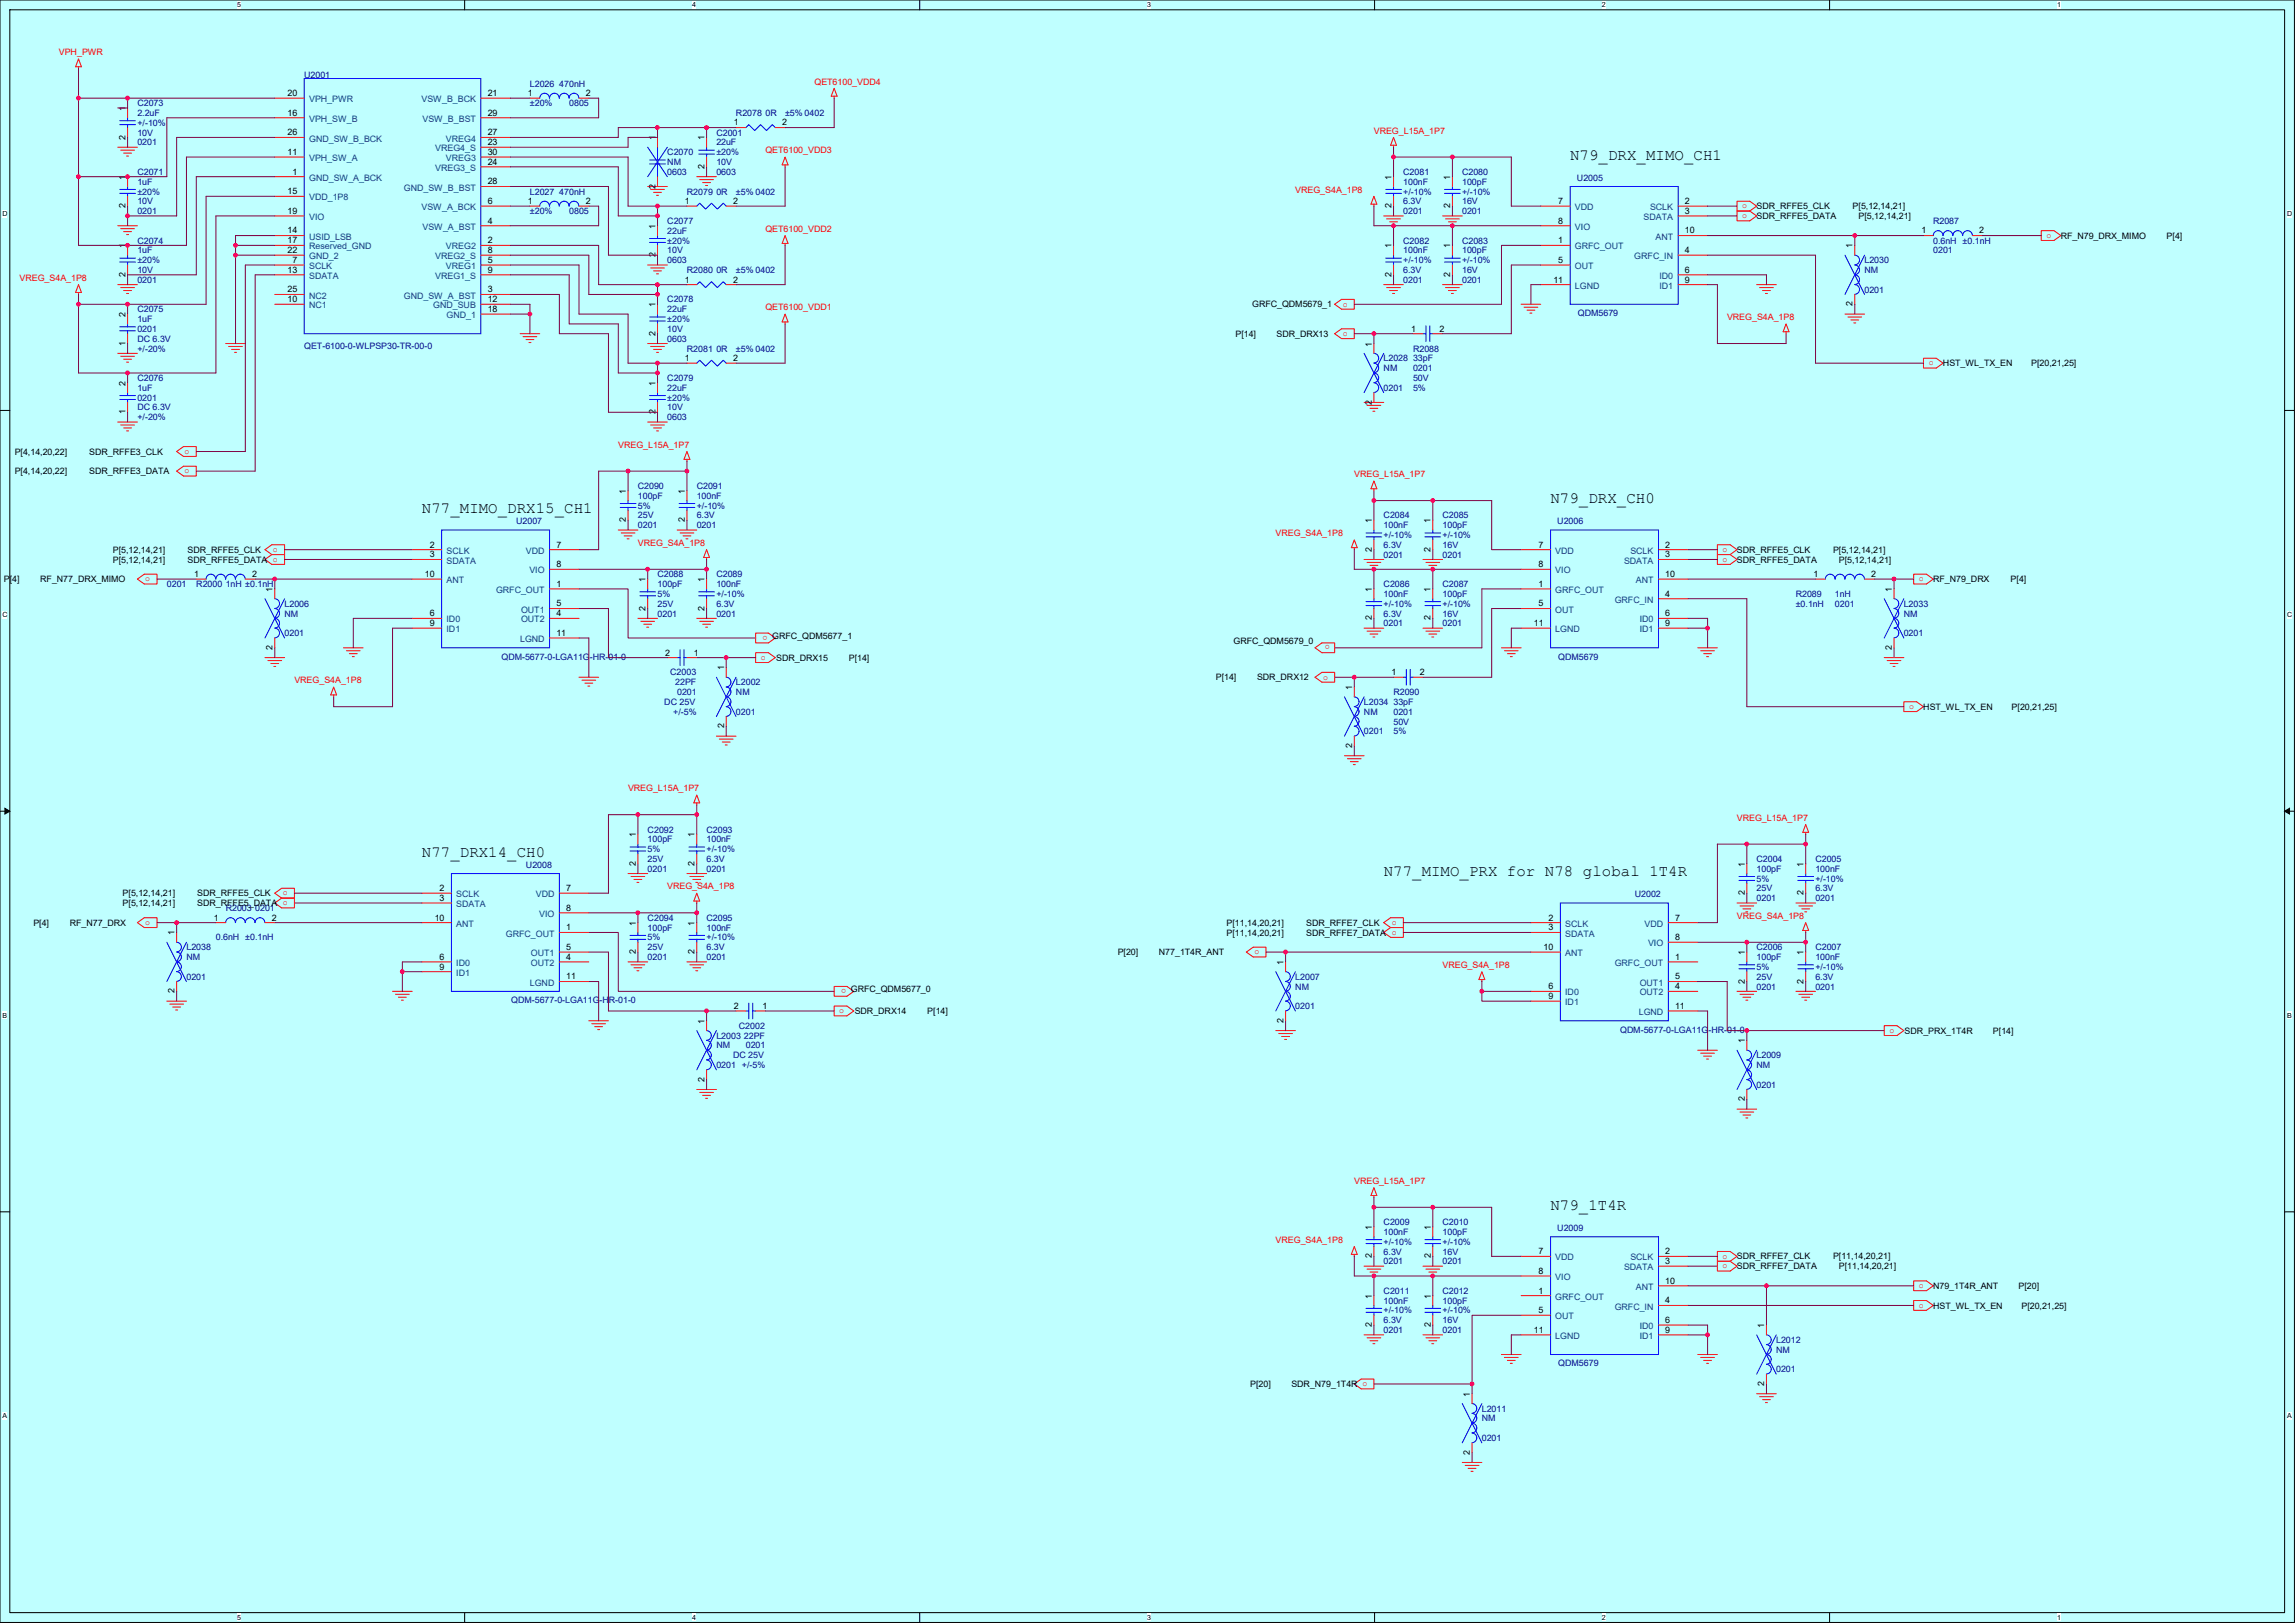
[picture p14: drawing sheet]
<svg xmlns="http://www.w3.org/2000/svg" width="297mm" height="210mm" viewBox="0 0 297 210" stroke-linecap="round" stroke-linejoin="round" font-family="sans-serif">
<defs><g id="words">
<g font-size="2">
<text x="203.2" y="20.7">N79_DRX_MIMO_CH1</text>
<text x="200.7" y="65.1">N79_DRX_CH0</text>
<text x="54.6" y="66.4">N77_MIMO_DRX15_CH1</text>
<text x="54.6" y="110.9">N77_DRX14_CH0</text>
<text x="179.1" y="113.4">N77_MIMO_PRX for N78 global 1T4R</text>
<text x="200.7" y="156.6">N79_1T4R</text>
</g>
<g font-size="1.1" fill="#f00">
<text x="7.6" y="7.1">VPH_PWR</text>
<text x="105.4" y="10.9">QET6100_VDD4</text>
<text x="177.8" y="17.3">VREG_L15A_1P7</text>
<text x="99.1" y="19.8">QET6100_VDD3</text>
<text x="99.1" y="30">QET6100_VDD2</text>
<text x="167.6" y="24.9">VREG_S4A_1P8</text>
<text x="225.5" y="27">o</text>
<text x="225.5" y="28.2">o</text>
<text x="264.8" y="30.8">o</text>
<text x="2.5" y="36.3">VREG_S4A_1P8</text>
<text x="99.1" y="40.2">QET6100_VDD1</text>
<text x="173.8" y="39.7">o</text>
<text x="223.5" y="41.4">VREG_S4A_1P8</text>
<text x="173.8" y="43.5">o</text>
<text x="249.6" y="47.3">o</text>
<text x="23.9" y="58.7">o</text>
<text x="80" y="57.9">VREG_L15A_1P7</text>
<text x="23.9" y="61.3">o</text>
<text x="175.2" y="61.7">VREG_L15A_1P7</text>
<text x="35.3" y="71.4">o</text>
<text x="82.5" y="70.6">VREG_S4A_1P8</text>
<text x="165.1" y="69.4">VREG_S4A_1P8</text>
<text x="222.9" y="71.4">o</text>
<text x="18.8" y="75.2">o</text>
<text x="222.9" y="72.7">o</text>
<text x="248.3" y="75.2">o</text>
<text x="99.3" y="82.2" transform="rotate(-180 99.3 82.2)">o</text>
<text x="172.1" y="83.5" transform="rotate(-180 172.1 83.5)">o</text>
<text x="38.1" y="88.4">VREG_S4A_1P8</text>
<text x="98.4" y="85.4">o</text>
<text x="171.2" y="87.9">o</text>
<text x="247.1" y="91.7">o</text>
<text x="81.3" y="102.4">VREG_L15A_1P7</text>
<text x="224.8" y="106.2">VREG_L15A_1P7</text>
<text x="18.8" y="119.7">o</text>
<text x="36.6" y="115.9">o</text>
<text x="86.4" y="115.1">VREG_S4A_1P8</text>
<text x="180.1" y="119.7">o</text>
<text x="224.8" y="118.9">VREG_S4A_1P8</text>
<text x="162.3" y="123.5">o</text>
<text x="186.7" y="125.2">VREG_S4A_1P8</text>
<text x="108.6" y="131.1">o</text>
<text x="109.5" y="128" transform="rotate(-180 109.5 128)">o</text>
<text x="244.5" y="133.6">o</text>
<text x="175.2" y="153.2">VREG_L15A_1P7</text>
<text x="165.1" y="160.8">VREG_S4A_1P8</text>
<text x="222.9" y="162.9">o</text>
<text x="222.9" y="164.1">o</text>
<text x="248.3" y="166.7">o</text>
<text x="248.3" y="169.2">o</text>
</g>
<g font-size="1.1" fill="#000080">
<text x="39.4" y="10.1">U2001</text>
<text x="68.6" y="11.2">L2026 470nH</text>
<text x="17.8" y="13.7">C2073</text>
<text x="17.8" y="15">2.2uF</text>
<text x="17.8" y="17.5">10V</text>
<text x="17.8" y="16.3">+/-10%</text>
<text x="68.6" y="13.7">±20%</text>
<text x="73.7" y="13.7">0805</text>
<text x="92.7" y="17.5">C2001</text>
<text x="95.2" y="15">R2078 0R</text>
<text x="101.6" y="15">±5% 0402</text>
<text x="17.8" y="18.8">0201</text>
<text x="17.8" y="22.6">C2071</text>
<text x="17.8" y="23.9">1uF</text>
<text x="86.4" y="20.1">C2070</text>
<text x="86.4" y="21.4">NM</text>
<text x="86.4" y="22.6">0603</text>
<text x="92.7" y="18.8">22uF</text>
<text x="92.7" y="22.6">0603</text>
<text x="92.7" y="21.4">10V</text>
<text x="92.7" y="20.1">±20%</text>
<text x="181.6" y="22.6">C2081</text>
<text x="181.6" y="23.9">100nF</text>
<text x="189.2" y="22.6">C2080</text>
<text x="189.2" y="23.9">100pF</text>
<text x="204.1" y="23.4">U2005</text>
<text x="17.8" y="27.7">0201</text>
<text x="17.8" y="26.4">10V</text>
<text x="17.8" y="25.2">±20%</text>
<text x="68.6" y="25.2">L2027 470nH</text>
<text x="68.6" y="27.7">±20%</text>
<text x="73.7" y="27.7">0805</text>
<text x="86.4" y="29">C2077</text>
<text x="88.9" y="25.2">R2079 0R</text>
<text x="95.2" y="25.2">±5% 0402</text>
<text x="181.6" y="27.7">0201</text>
<text x="181.6" y="26.4">6.3V</text>
<text x="181.6" y="25.2">+/-10%</text>
<text x="189.2" y="27.7">0201</text>
<text x="189.2" y="26.4">16V</text>
<text x="189.2" y="25.2">+/-10%</text>
<text x="250.2" y="29">R2087</text>
<text x="17.8" y="31.5">C2074</text>
<text x="17.8" y="32.8">1uF</text>
<text x="17.8" y="35.3">10V</text>
<text x="17.8" y="34.1">±20%</text>
<text x="86.4" y="30.2">22uF</text>
<text x="86.4" y="34.1">0603</text>
<text x="86.4" y="32.8">10V</text>
<text x="86.4" y="31.5">±20%</text>
<text x="88.9" y="35.3">R2080 0R</text>
<text x="95.2" y="35.3">±5% 0402</text>
<text x="181.6" y="31.5">C2082</text>
<text x="181.6" y="32.8">100nF</text>
<text x="181.6" y="35.3">6.3V</text>
<text x="181.6" y="34.1">+/-10%</text>
<text x="189.2" y="31.5">C2083</text>
<text x="189.2" y="32.8">100pF</text>
<text x="189.2" y="35.3">16V</text>
<text x="189.2" y="34.1">+/-10%</text>
<text x="241.3" y="34.1">L2030</text>
<text x="241.3" y="35.3">NM</text>
<text x="250.2" y="31.5">0.6nH ±0.1nH</text>
<text x="250.2" y="32.8">0201</text>
<text x="17.8" y="36.6">0201</text>
<text x="17.8" y="40.4">C2075</text>
<text x="17.8" y="41.7">1uF</text>
<text x="86.4" y="39.1">C2078</text>
<text x="86.4" y="40.4">22uF</text>
<text x="86.4" y="41.7">±20%</text>
<text x="181.6" y="36.6">0201</text>
<text x="189.2" y="36.6">0201</text>
<text x="204.2" y="40.9">QDM5679</text>
<text x="241.3" y="37.9">0201</text>
<text x="17.8" y="42.9">0201</text>
<text x="17.8" y="44.2">DC 6.3V</text>
<text x="17.8" y="45.5">+/-20%</text>
<text x="39.4" y="45.1">QET-6100-0-WLPSP30-TR-00-0</text>
<text x="86.4" y="44.2">0603</text>
<text x="86.4" y="42.9">10V</text>
<text x="88.9" y="45.5">R2081 0R</text>
<text x="95.2" y="45.5">±5% 0402</text>
<text x="179.1" y="46.8">L2028</text>
<text x="182.9" y="45.5">R2088</text>
<text x="182.9" y="46.8">33pF</text>
<text x="17.8" y="49.3">C2076</text>
<text x="17.8" y="50.6">1uF</text>
<text x="17.8" y="51.8">0201</text>
<text x="17.8" y="53.1">DC 6.3V</text>
<text x="86.4" y="49.3">C2079</text>
<text x="86.4" y="50.6">22uF</text>
<text x="86.4" y="53.1">10V</text>
<text x="86.4" y="51.8">±20%</text>
<text x="179.1" y="48">NM</text>
<text x="179.1" y="50.6">0201</text>
<text x="182.9" y="48">0201</text>
<text x="182.9" y="49.3">50V</text>
<text x="182.9" y="50.6">5%</text>
<text x="17.8" y="54.4">+/-20%</text>
<text x="86.4" y="54.4">0603</text>
<text x="82.5" y="63.3">C2090</text>
<text x="82.5" y="64.5">100pF</text>
<text x="82.5" y="65.8">5%</text>
<text x="90.2" y="63.3">C2091</text>
<text x="90.2" y="64.5">100nF</text>
<text x="90.2" y="65.8">+/-10%</text>
<text x="66.8" y="67.8">U2007</text>
<text x="82.5" y="68.3">0201</text>
<text x="82.5" y="67.1">25V</text>
<text x="90.2" y="68.3">0201</text>
<text x="90.2" y="67.1">6.3V</text>
<text x="179.1" y="67.1">C2084</text>
<text x="179.1" y="68.3">100nF</text>
<text x="179.1" y="70.9">6.3V</text>
<text x="179.1" y="69.6">+/-10%</text>
<text x="186.7" y="67.1">C2085</text>
<text x="186.7" y="68.3">100pF</text>
<text x="186.7" y="70.9">16V</text>
<text x="186.7" y="69.6">+/-10%</text>
<text x="201.5" y="67.8">U2006</text>
<text x="21.6" y="76">0201</text>
<text x="25.4" y="76">R2000 1nH ±0.1nH</text>
<text x="85.1" y="74.7">C2088</text>
<text x="85.1" y="76">100pF</text>
<text x="85.1" y="77.2">5%</text>
<text x="92.7" y="74.7">C2089</text>
<text x="92.7" y="76">100nF</text>
<text x="92.7" y="77.2">+/-10%</text>
<text x="179.1" y="72.2">0201</text>
<text x="179.1" y="76">C2086</text>
<text x="179.1" y="77.2">100nF</text>
<text x="186.7" y="72.2">0201</text>
<text x="186.7" y="76">C2087</text>
<text x="186.7" y="77.2">100pF</text>
<text x="232.4" y="77.2">R2089</text>
<text x="237.5" y="77.2">1nH</text>
<text x="36.8" y="78.5">L2006</text>
<text x="36.8" y="79.8">NM</text>
<text x="36.8" y="82.3">0201</text>
<text x="85.1" y="79.8">0201</text>
<text x="85.1" y="78.5">25V</text>
<text x="92.7" y="79.8">0201</text>
<text x="92.7" y="78.5">6.3V</text>
<text x="179.1" y="81">0201</text>
<text x="179.1" y="79.8">6.3V</text>
<text x="179.1" y="78.5">+/-10%</text>
<text x="186.7" y="81">0201</text>
<text x="186.7" y="79.8">16V</text>
<text x="186.7" y="78.5">+/-10%</text>
<text x="232.4" y="78.5">±0.1nH</text>
<text x="237.5" y="78.5">0201</text>
<text x="246.4" y="78.5">L2033</text>
<text x="246.4" y="79.8">NM</text>
<text x="246.4" y="82.3">0201</text>
<text x="64.9" y="85.4">QDM-5677-0-LGA11G-HR-01-0</text>
<text x="86.7" y="87.4">C2003</text>
<text x="87.4" y="88.7">22PF</text>
<text x="87.6" y="89.9">0201</text>
<text x="95.2" y="88.7">L2002</text>
<text x="95.2" y="89.9">NM</text>
<text x="180.3" y="89.9">R2090</text>
<text x="201.7" y="85.4">QDM5679</text>
<text x="86" y="91.2">DC 25V</text>
<text x="87.1" y="92.5">+/-5%</text>
<text x="95.2" y="92.5">0201</text>
<text x="176.5" y="91.2">L2034</text>
<text x="176.5" y="92.5">NM</text>
<text x="176.5" y="95">0201</text>
<text x="180.3" y="91.2">33pF</text>
<text x="180.3" y="92.5">0201</text>
<text x="180.3" y="93.7">50V</text>
<text x="180.3" y="95">5%</text>
<text x="83.8" y="107.7">C2092</text>
<text x="91.4" y="107.7">C2093</text>
<text x="68.1" y="112.3">U2008</text>
<text x="83.8" y="109">100pF</text>
<text x="83.8" y="112.8">0201</text>
<text x="83.8" y="111.5">25V</text>
<text x="83.8" y="110.3">5%</text>
<text x="91.4" y="109">100nF</text>
<text x="91.4" y="112.8">0201</text>
<text x="91.4" y="111.5">6.3V</text>
<text x="91.4" y="110.3">+/-10%</text>
<text x="227.3" y="111.5">C2004</text>
<text x="227.3" y="112.8">100pF</text>
<text x="234.9" y="111.5">C2005</text>
<text x="234.9" y="112.8">100nF</text>
<text x="29.2" y="117.9">R2003</text>
<text x="33" y="117.9">0201</text>
<text x="83.8" y="119.1">C2094</text>
<text x="91.4" y="119.1">C2095</text>
<text x="211.6" y="116.1">U2002</text>
<text x="227.3" y="116.6">0201</text>
<text x="227.3" y="115.3">25V</text>
<text x="227.3" y="114.1">5%</text>
<text x="234.9" y="116.6">0201</text>
<text x="234.9" y="115.3">6.3V</text>
<text x="234.9" y="114.1">+/-10%</text>
<text x="24.1" y="123">L2038</text>
<text x="24.1" y="124.2">NM</text>
<text x="27.9" y="121.7">0.6nH ±0.1nH</text>
<text x="83.8" y="120.4">100pF</text>
<text x="83.8" y="124.2">0201</text>
<text x="83.8" y="123">25V</text>
<text x="83.8" y="121.7">5%</text>
<text x="91.4" y="120.4">100nF</text>
<text x="91.4" y="124.2">0201</text>
<text x="91.4" y="123">6.3V</text>
<text x="91.4" y="121.7">+/-10%</text>
<text x="227.3" y="123">C2006</text>
<text x="227.3" y="124.2">100pF</text>
<text x="227.3" y="125.5">5%</text>
<text x="234.9" y="123">C2007</text>
<text x="234.9" y="124.2">100nF</text>
<text x="234.9" y="125.5">+/-10%</text>
<text x="24.1" y="126.8">0201</text>
<text x="66.2" y="129.8">QDM-5677-0-LGA11G-HR-01-0</text>
<text x="167.6" y="126.8">L2007</text>
<text x="167.6" y="128">NM</text>
<text x="167.6" y="130.6">0201</text>
<text x="227.3" y="128">0201</text>
<text x="227.3" y="126.8">25V</text>
<text x="234.9" y="128">0201</text>
<text x="234.9" y="126.8">6.3V</text>
<text x="92.7" y="134.4">L2003</text>
<text x="92.7" y="135.7">NM</text>
<text x="94.9" y="136.9">DC 25V</text>
<text x="95.6" y="133.1">C2002</text>
<text x="96.3" y="134.4">22PF</text>
<text x="96.5" y="135.7">0201</text>
<text x="209.7" y="133.6">QDM-5677-0-LGA11G-HR-01-0</text>
<text x="227.3" y="136.9">L2009</text>
<text x="92.7" y="138.2">0201 +/-5%</text>
<text x="227.3" y="138.2">NM</text>
<text x="227.3" y="140.7">0201</text>
<text x="179.1" y="158.5">C2009</text>
<text x="179.1" y="159.8">100nF</text>
<text x="179.1" y="161.1">+/-10%</text>
<text x="186.7" y="158.5">C2010</text>
<text x="186.7" y="159.8">100pF</text>
<text x="186.7" y="161.1">+/-10%</text>
<text x="201.5" y="159.3">U2009</text>
<text x="179.1" y="163.6">0201</text>
<text x="179.1" y="162.3">6.3V</text>
<text x="179.1" y="167.4">C2011</text>
<text x="186.7" y="163.6">0201</text>
<text x="186.7" y="162.3">16V</text>
<text x="186.7" y="167.4">C2012</text>
<text x="179.1" y="168.7">100nF</text>
<text x="179.1" y="172.5">0201</text>
<text x="179.1" y="171.2">6.3V</text>
<text x="179.1" y="169.9">+/-10%</text>
<text x="186.7" y="168.7">100pF</text>
<text x="186.7" y="172.5">0201</text>
<text x="186.7" y="171.2">16V</text>
<text x="186.7" y="169.9">+/-10%</text>
<text x="229.8" y="173.8">L2012</text>
<text x="201.7" y="176.8">QDM5679</text>
<text x="229.8" y="175">NM</text>
<text x="229.8" y="177.6">0201</text>
<text x="191.8" y="182.6">L2011</text>
<text x="191.8" y="183.9">NM</text>
<text x="191.8" y="186.5">0201</text>
</g>
<g font-size="1.1">
<text x="16.2" y="14.4" transform="rotate(-90 16.2 14.4)">1</text>
<text x="37.2" y="15">16</text>
<text x="37.2" y="12.4">20</text>
<text x="37.2" y="17.5">26</text>
<text x="63.1" y="17.5">27</text>
<text x="63.1" y="12.4">21</text>
<text x="63.1" y="15">29</text>
<text x="68.3" y="12.4">1</text>
<text x="75.8" y="12.4">2</text>
<text x="95" y="16.2">1</text>
<text x="101.2" y="16.2">2</text>
<text x="16.2" y="23.3" transform="rotate(-90 16.2 23.3)">1</text>
<text x="16.2" y="18.1" transform="rotate(-90 16.2 18.1)">2</text>
<text x="37.2" y="20">11</text>
<text x="37.8" y="22.6">1</text>
<text x="63.1" y="23.9">28</text>
<text x="63.1" y="18.8">23</text>
<text x="63.1" y="21.3">24</text>
<text x="63.1" y="20">30</text>
<text x="84.8" y="18.2" transform="rotate(-90 84.8 18.2)">1</text>
<text x="91.2" y="21.9" transform="rotate(-90 91.2 21.9)">2</text>
<text x="91.2" y="18.2" transform="rotate(-90 91.2 18.2)">1</text>
<text x="180.1" y="23.3" transform="rotate(-90 180.1 23.3)">1</text>
<text x="187.7" y="23.3" transform="rotate(-90 187.7 23.3)">1</text>
<text x="16.2" y="26.9" transform="rotate(-90 16.2 26.9)">2</text>
<text x="37.2" y="25.1">15</text>
<text x="37.2" y="27.7">19</text>
<text x="63.1" y="28.9">4</text>
<text x="63.1" y="26.4">6</text>
<text x="68.3" y="26.4">1</text>
<text x="75.8" y="26.4">2</text>
<text x="84.8" y="24.4" transform="rotate(-90 84.8 24.4)">2</text>
<text x="84.8" y="29.6" transform="rotate(-90 84.8 29.6)">1</text>
<text x="88.6" y="26.4">1</text>
<text x="94.9" y="26.4">2</text>
<text x="180.1" y="26.9" transform="rotate(-90 180.1 26.9)">2</text>
<text x="187.7" y="26.9" transform="rotate(-90 187.7 26.9)">2</text>
<text x="201.7" y="26.4">7</text>
<text x="201.7" y="28.9">8</text>
<text x="218" y="26.4">2</text>
<text x="218" y="27.7">3</text>
<text x="227.3" y="27.1">SDR_RFFE5_CLK</text>
<text x="227.3" y="28.3">SDR_RFFE5_DATA</text>
<text x="239.8" y="27.1">P[5,12,14,21]</text>
<text x="240.5" y="28.3">P[5,12,14,21]</text>
<text x="16.2" y="35.8" transform="rotate(-90 16.2 35.8)">2</text>
<text x="16.2" y="32.1" transform="rotate(-90 16.2 32.1)">1</text>
<text x="37.2" y="35.3">13</text>
<text x="37.2" y="30.2">14</text>
<text x="37.2" y="31.5">17</text>
<text x="37.2" y="32.7">22</text>
<text x="37.8" y="34">7</text>
<text x="63.1" y="32.7">8</text>
<text x="63.1" y="35.3">9</text>
<text x="63.1" y="31.5">2</text>
<text x="63.1" y="34">5</text>
<text x="84.8" y="33.3" transform="rotate(-90 84.8 33.3)">2</text>
<text x="180.1" y="35.8" transform="rotate(-90 180.1 35.8)">2</text>
<text x="180.1" y="32.1" transform="rotate(-90 180.1 32.1)">1</text>
<text x="187.7" y="35.8" transform="rotate(-90 187.7 35.8)">2</text>
<text x="187.7" y="32.1" transform="rotate(-90 187.7 32.1)">1</text>
<text x="201.7" y="34">5</text>
<text x="201.7" y="31.5">1</text>
<text x="218" y="30.2">10</text>
<text x="218" y="35.3">6</text>
<text x="218" y="32.7">4</text>
<text x="239.8" y="32.1" transform="rotate(-90 239.8 32.1)">1</text>
<text x="248.6" y="30.2">1</text>
<text x="256.1" y="30.2">2</text>
<text x="266.7" y="30.9">RF_N79_DRX_MIMO</text>
<text x="280.4" y="30.9">P[4]</text>
<text x="16.2" y="41" transform="rotate(-90 16.2 41)">2</text>
<text x="37.2" y="39.1">10</text>
<text x="37.2" y="37.8">25</text>
<text x="63.1" y="39.1">12</text>
<text x="63.1" y="40.4">18</text>
<text x="63.1" y="37.8">3</text>
<text x="84.8" y="39.8" transform="rotate(-90 84.8 39.8)">1</text>
<text x="88.6" y="36.6">1</text>
<text x="94.9" y="36.6">2</text>
<text x="162" y="39.8">GRFC_QDM5679_1</text>
<text x="201" y="36.6">11</text>
<text x="218" y="36.6">9</text>
<text x="239.8" y="39.6" transform="rotate(-90 239.8 39.6)">2</text>
<text x="16.2" y="44.7" transform="rotate(-90 16.2 44.7)">1</text>
<text x="84.8" y="43.4" transform="rotate(-90 84.8 43.4)">2</text>
<text x="88.6" y="46.7">1</text>
<text x="94.9" y="46.7">2</text>
<text x="159.9" y="43.6">P[14]</text>
<text x="165.2" y="43.6">SDR_DRX13</text>
<text x="177.5" y="44.8" transform="rotate(-90 177.5 44.8)">1</text>
<text x="182.6" y="42.9">1</text>
<text x="186.3" y="42.9">2</text>
<text x="251.4" y="47.4">HST_WL_TX_EN</text>
<text x="262.9" y="47.4">P[20,21,25]</text>
<text x="16.2" y="53.6" transform="rotate(-90 16.2 53.6)">1</text>
<text x="16.2" y="49.9" transform="rotate(-90 16.2 49.9)">2</text>
<text x="84.8" y="53.6" transform="rotate(-90 84.8 53.6)">2</text>
<text x="84.8" y="49.9" transform="rotate(-90 84.8 49.9)">1</text>
<text x="177.5" y="52.3" transform="rotate(-90 177.5 52.3)">2</text>
<text x="1.9" y="58.8">P[4,14,20,22]</text>
<text x="11.6" y="58.8">SDR_RFFE3_CLK</text>
<text x="1.9" y="61.4">P[4,14,20,22]</text>
<text x="11.6" y="61.4">SDR_RFFE3_DATA</text>
<text x="81" y="63.9" transform="rotate(-90 81 63.9)">1</text>
<text x="88.6" y="63.9" transform="rotate(-90 88.6 63.9)">1</text>
<text x="14.6" y="71.5">P[5,12,14,21]</text>
<text x="24.3" y="71.5">SDR_RFFE5_CLK</text>
<text x="55.6" y="70.8">2</text>
<text x="72" y="70.8">7</text>
<text x="81" y="67.6" transform="rotate(-90 81 67.6)">2</text>
<text x="88.6" y="67.6" transform="rotate(-90 88.6 67.6)">2</text>
<text x="177.5" y="71.4" transform="rotate(-90 177.5 71.4)">2</text>
<text x="177.5" y="67.7" transform="rotate(-90 177.5 67.7)">1</text>
<text x="185.1" y="67.7" transform="rotate(-90 185.1 67.7)">1</text>
<text x="185.1" y="71.4" transform="rotate(-90 185.1 71.4)">2</text>
<text x="199.1" y="70.8">7</text>
<text x="215.5" y="70.8">2</text>
<text x="224.8" y="71.5">SDR_RFFE5_CLK</text>
<text x="237.2" y="71.5">P[5,12,14,21]</text>
<text x=".5" y="75.3">P[4]</text>
<text x="5.2" y="75.3">RF_N77_DRX_MIMO</text>
<text x="14.6" y="72.8">P[5,12,14,21]</text>
<text x="24.3" y="72.8">SDR_RFFE5_DATA o</text>
<text x="25.1" y="74.7">1</text>
<text x="32.6" y="74.7">2</text>
<text x="35.3" y="76.6" transform="rotate(-90 35.3 76.6)">1</text>
<text x="55" y="74.7">10</text>
<text x="55.6" y="72.1">3</text>
<text x="72" y="73.4">8</text>
<text x="72" y="75.9">1</text>
<text x="83.5" y="75.3" transform="rotate(-90 83.5 75.3)">1</text>
<text x="91.2" y="75.3" transform="rotate(-90 91.2 75.3)">1</text>
<text x="177.5" y="76.6" transform="rotate(-90 177.5 76.6)">1</text>
<text x="185.1" y="76.6" transform="rotate(-90 185.1 76.6)">1</text>
<text x="199.1" y="75.9">1</text>
<text x="199.1" y="73.4">8</text>
<text x="215.5" y="74.7">10</text>
<text x="215.5" y="72.1">3</text>
<text x="215.5" y="77.2">4</text>
<text x="224.8" y="72.8">SDR_RFFE5_DATA</text>
<text x="234.7" y="74.7">1</text>
<text x="238" y="72.8">P[5,12,14,21]</text>
<text x="242.2" y="74.7">2</text>
<text x="244.8" y="76.6" transform="rotate(-90 244.8 76.6)">1</text>
<text x="250.2" y="75.3">RF_N79_DRX</text>
<text x="260.2" y="75.3">P[4]</text>
<text x="55.6" y="79.7">6</text>
<text x="55.6" y="81">9</text>
<text x="72" y="78.5">5</text>
<text x="72" y="82.3">11</text>
<text x="72" y="79.7">4</text>
<text x="83.5" y="79" transform="rotate(-90 83.5 79)">2</text>
<text x="91.2" y="79" transform="rotate(-90 91.2 79)">2</text>
<text x="99.9" y="82.7">GRFC_QDM5677_1</text>
<text x="159.6" y="83.3">GRFC_QDM5679_0</text>
<text x="177.5" y="80.3" transform="rotate(-90 177.5 80.3)">2</text>
<text x="185.1" y="80.3" transform="rotate(-90 185.1 80.3)">2</text>
<text x="198.5" y="81">11</text>
<text x="199.1" y="78.5">5</text>
<text x="215.5" y="79.7">6</text>
<text x="215.5" y="81">9</text>
<text x="35.3" y="84.1" transform="rotate(-90 35.3 84.1)">2</text>
<text x="86.1" y="84.8">2</text>
<text x="89.8" y="84.8">1</text>
<text x="93.7" y="86.8" transform="rotate(-90 93.7 86.8)">1</text>
<text x="100.4" y="85.5">SDR_DRX15</text>
<text x="109.8" y="85.5">P[14]</text>
<text x="157.3" y="88">P[14]</text>
<text x="162.7" y="88">SDR_DRX12</text>
<text x="175" y="89.3" transform="rotate(-90 175 89.3)">1</text>
<text x="180.1" y="87.4">1</text>
<text x="183.8" y="87.4">2</text>
<text x="244.8" y="84.1" transform="rotate(-90 244.8 84.1)">2</text>
<text x="93.7" y="94.2" transform="rotate(-90 93.7 94.2)">2</text>
<text x="248.9" y="91.8">HST_WL_TX_EN</text>
<text x="260.3" y="91.8">P[20,21,25]</text>
<text x="175" y="96.8" transform="rotate(-90 175 96.8)">2</text>
<text x="82.3" y="112" transform="rotate(-90 82.3 112)">2</text>
<text x="82.3" y="108.3" transform="rotate(-90 82.3 108.3)">1</text>
<text x="89.9" y="108.3" transform="rotate(-90 89.9 108.3)">1</text>
<text x="89.9" y="112" transform="rotate(-90 89.9 112)">2</text>
<text x="225.8" y="112.1" transform="rotate(-90 225.8 112.1)">1</text>
<text x="233.4" y="112.2" transform="rotate(-90 233.4 112.2)">1</text>
<text x="4.3" y="119.8">P[4]</text>
<text x="9" y="119.8">RF_N77_DRX</text>
<text x="15.9" y="116">P[5,12,14,21]</text>
<text x="15.9" y="117.2">P[5,12,14,21]</text>
<text x="25.5" y="116">SDR_RFFE5_CLK</text>
<text x="25.5" y="117.2">SDR_RFFE5_DATA o</text>
<text x="27.7" y="119.1">1</text>
<text x="35.2" y="119.1">2</text>
<text x="56.3" y="119.1">10</text>
<text x="56.9" y="115.3">2</text>
<text x="56.9" y="116.6">3</text>
<text x="73.3" y="115.3">7</text>
<text x="73.3" y="117.8">8</text>
<text x="82.3" y="119.8" transform="rotate(-90 82.3 119.8)">1</text>
<text x="89.9" y="119.8" transform="rotate(-90 89.9 119.8)">1</text>
<text x="158.7" y="119.8">P[11,14,20,21]</text>
<text x="169" y="119.8">SDR_RFFE7_CLK</text>
<text x="200.4" y="119.1">2</text>
<text x="216.8" y="119.1">7</text>
<text x="225.8" y="115.8" transform="rotate(-90 225.8 115.8)">2</text>
<text x="233.4" y="115.8" transform="rotate(-90 233.4 115.8)">2</text>
<text x="22.6" y="121" transform="rotate(-90 22.6 121)">1</text>
<text x="56.9" y="124.2">6</text>
<text x="56.9" y="125.5">9</text>
<text x="73.3" y="120.4">1</text>
<text x="73.3" y="122.9">5</text>
<text x="73.3" y="124.2">4</text>
<text x="82.3" y="123.5" transform="rotate(-90 82.3 123.5)">2</text>
<text x="89.9" y="123.5" transform="rotate(-90 89.9 123.5)">2</text>
<text x="144.6" y="123.6">P[20]</text>
<text x="150" y="123.6">N77_1T4R_ANT</text>
<text x="158.7" y="121.1">P[11,14,20,21]</text>
<text x="166.1" y="124.9" transform="rotate(-90 166.1 124.9)">1</text>
<text x="169" y="121.1">SDR_RFFE7_DATA o</text>
<text x="199.8" y="122.9">10</text>
<text x="200.4" y="120.4">3</text>
<text x="216.8" y="124.2">1</text>
<text x="216.8" y="121.6">8</text>
<text x="225.8" y="123.6" transform="rotate(-90 225.8 123.6)">1</text>
<text x="233.4" y="123.6" transform="rotate(-90 233.4 123.6)">1</text>
<text x="22.6" y="128.5" transform="rotate(-90 22.6 128.5)">2</text>
<text x="73.3" y="126.7">11</text>
<text x="95" y="130.5">2</text>
<text x="98.7" y="130.5">1</text>
<text x="110.1" y="128.4">GRFC_QDM5677_0</text>
<text x="110.6" y="131.2">SDR_DRX14</text>
<text x="120" y="131.2">P[14]</text>
<text x="200.4" y="128">6</text>
<text x="200.4" y="129.3">9</text>
<text x="216.8" y="126.7">5</text>
<text x="216.8" y="128">4</text>
<text x="216.8" y="130.5">11</text>
<text x="225.8" y="127.3" transform="rotate(-90 225.8 127.3)">2</text>
<text x="233.4" y="127.3" transform="rotate(-90 233.4 127.3)">2</text>
<text x="91.2" y="132.5" transform="rotate(-90 91.2 132.5)">1</text>
<text x="166.1" y="132.3" transform="rotate(-90 166.1 132.3)">2</text>
<text x="225.8" y="135" transform="rotate(-90 225.8 135)">1</text>
<text x="246.5" y="133.8">SDR_PRX_1T4R</text>
<text x="257.9" y="133.8">P[14]</text>
<text x="91.2" y="140" transform="rotate(-90 91.2 140)">2</text>
<text x="225.8" y="142.5" transform="rotate(-90 225.8 142.5)">2</text>
<text x="177.5" y="159.1" transform="rotate(-90 177.5 159.1)">1</text>
<text x="185.1" y="159.1" transform="rotate(-90 185.1 159.1)">1</text>
<text x="177.5" y="162.8" transform="rotate(-90 177.5 162.8)">2</text>
<text x="185.1" y="162.8" transform="rotate(-90 185.1 162.8)">2</text>
<text x="199.1" y="167.4">1</text>
<text x="199.1" y="162.3">7</text>
<text x="199.1" y="164.8">8</text>
<text x="215.5" y="166.1">10</text>
<text x="215.5" y="162.3">2</text>
<text x="215.5" y="163.6">3</text>
<text x="224.8" y="163">SDR_RFFE7_CLK</text>
<text x="224.8" y="164.2">SDR_RFFE7_DATA</text>
<text x="237.2" y="163">P[11,14,20,21]</text>
<text x="238" y="164.2">P[11,14,20,21]</text>
<text x="250.2" y="166.8">N79_1T4R_ANT</text>
<text x="261.2" y="166.8">P[20]</text>
<text x="177.5" y="171.7" transform="rotate(-90 177.5 171.7)">2</text>
<text x="177.5" y="168" transform="rotate(-90 177.5 168)">1</text>
<text x="185.1" y="171.7" transform="rotate(-90 185.1 171.7)">2</text>
<text x="185.1" y="168" transform="rotate(-90 185.1 168)">1</text>
<text x="198.5" y="172.4">11</text>
<text x="199.1" y="169.9">5</text>
<text x="215.5" y="168.6">4</text>
<text x="215.5" y="171.2">6</text>
<text x="215.5" y="172.4">9</text>
<text x="228.3" y="171.8" transform="rotate(-90 228.3 171.8)">1</text>
<text x="250.2" y="169.3">HST_WL_TX_EN</text>
<text x="261.6" y="169.3">P[20,21,25]</text>
<text x="161.8" y="179.5">P[20]</text>
<text x="167.1" y="179.5">SDR_N79_1T4R o</text>
<text x="228.3" y="179.3" transform="rotate(-90 228.3 179.3)">2</text>
<text x="190.2" y="180.7" transform="rotate(-90 190.2 180.7)">1</text>
<text x="190.2" y="188.2" transform="rotate(-90 190.2 188.2)">2</text>
</g>
<g font-size="1.1" fill="#004080">
<text x="40" y="15.8">VPH_SW_B</text>
<text x="40" y="13.2">VPH_PWR</text>
<text x="54.5" y="13.2">VSW_B_BCK</text>
<text x="54.7" y="15.8">VSW_B_BST</text>
<text x="40" y="23.4">GND_SW_A_BCK</text>
<text x="40" y="20.8">VPH_SW_A</text>
<text x="40" y="18.3">GND_SW_B_BCK</text>
<text x="56.3" y="19.6">VREG4_S</text>
<text x="56.3" y="22.1">VREG3_S</text>
<text x="57.7" y="18.3">VREG4</text>
<text x="57.7" y="20.8">VREG3</text>
<text x="40" y="25.9">VDD_1P8</text>
<text x="40" y="28.5">VIO</text>
<text x="52.3" y="24.7">GND_SW_B_BST</text>
<text x="54.5" y="27.2">VSW_A_BCK</text>
<text x="54.7" y="29.7">VSW_A_BST</text>
<text x="203.8" y="27.2">VDD</text>
<text x="203.8" y="29.7">VIO</text>
<text x="212.7" y="28.5">SDATA</text>
<text x="213.5" y="27.2">SCLK</text>
<text x="40" y="34.8">SCLK</text>
<text x="40" y="31">USID_LSB</text>
<text x="40" y="32.3">Reserved_GND</text>
<text x="40" y="33.5">GND_2</text>
<text x="56.3" y="33.5">VREG2_S</text>
<text x="57.7" y="32.3">VREG2</text>
<text x="57.7" y="34.8">VREG1</text>
<text x="203.8" y="34.8">OUT</text>
<text x="203.8" y="32.3">GRFC_OUT</text>
<text x="211.5" y="33.5">GRFC_IN</text>
<text x="214.2" y="31">ANT</text>
<text x="40" y="39.9">NC1</text>
<text x="40" y="36.1">SDATA</text>
<text x="40" y="38.6">NC2</text>
<text x="52.3" y="38.6">GND_SW_A_BST</text>
<text x="56.1" y="39.9">GND_SUB</text>
<text x="56.3" y="36.1">VREG1_S</text>
<text x="57.8" y="41.2">GND_1</text>
<text x="203.8" y="37.4">LGND</text>
<text x="214.7" y="36.1">ID0</text>
<text x="214.7" y="37.4">ID1</text>
<text x="57.8" y="71.6">SCLK</text>
<text x="68.1" y="71.6">VDD</text>
<text x="201.3" y="71.6">VDD</text>
<text x="211" y="71.6">SCLK</text>
<text x="57.8" y="75.5">ANT</text>
<text x="57.8" y="72.9">SDATA</text>
<text x="64.2" y="76.7">GRFC_OUT</text>
<text x="68.5" y="74.2">VIO</text>
<text x="201.3" y="76.7">GRFC_OUT</text>
<text x="201.3" y="74.2">VIO</text>
<text x="209" y="78">GRFC_IN</text>
<text x="210.2" y="72.9">SDATA</text>
<text x="211.7" y="75.5">ANT</text>
<text x="57.8" y="80.5">ID0</text>
<text x="57.8" y="81.8">ID1</text>
<text x="67.3" y="83.1">LGND</text>
<text x="67.4" y="79.3">OUT1</text>
<text x="67.4" y="80.5">OUT2</text>
<text x="201.3" y="79.3">OUT</text>
<text x="201.3" y="81.8">LGND</text>
<text x="212.2" y="80.5">ID0</text>
<text x="212.2" y="81.8">ID1</text>
<text x="59" y="119.9">ANT</text>
<text x="59" y="116.1">SCLK</text>
<text x="59" y="117.4">SDATA</text>
<text x="69.3" y="116.1">VDD</text>
<text x="69.8" y="118.6">VIO</text>
<text x="202.5" y="119.9">SCLK</text>
<text x="212.8" y="119.9">VDD</text>
<text x="59" y="125">ID0</text>
<text x="65.5" y="121.2">GRFC_OUT</text>
<text x="68.7" y="123.7">OUT1</text>
<text x="68.7" y="125">OUT2</text>
<text x="202.5" y="123.7">ANT</text>
<text x="202.5" y="121.2">SDATA</text>
<text x="209" y="125">GRFC_OUT</text>
<text x="213.3" y="122.5">VIO</text>
<text x="59" y="126.3">ID1</text>
<text x="68.6" y="127.5">LGND</text>
<text x="202.5" y="128.8">ID0</text>
<text x="202.5" y="130.1">ID1</text>
<text x="212.1" y="131.3">LGND</text>
<text x="212.2" y="127.5">OUT1</text>
<text x="212.2" y="128.8">OUT2</text>
<text x="201.3" y="163.1">VDD</text>
<text x="201.3" y="165.6">VIO</text>
<text x="210.2" y="164.4">SDATA</text>
<text x="211" y="163.1">SCLK</text>
<text x="211.7" y="166.9">ANT</text>
<text x="201.3" y="170.7">OUT</text>
<text x="201.3" y="168.2">GRFC_OUT</text>
<text x="201.3" y="173.3">LGND</text>
<text x="209" y="169.4">GRFC_IN</text>
<text x="212.2" y="172">ID0</text>
<text x="212.2" y="173.3">ID1</text>
</g>
<g font-size=".9">
<text x="30.7" y=".9">5</text>
<text x="89.6" y=".9">4</text>
<text x="148.4" y=".9">3</text>
<text x="207.3" y=".9">2</text>
<text x="266.2" y=".9">1</text>
<text x=".3" y="28">D</text>
<text x="296" y="28">D</text>
<text x=".3" y="79.8">C</text>
<text x="296" y="79.8">C</text>
<text x=".3" y="131.7">B</text>
<text x="296" y="131.7">B</text>
<text x=".3" y="183.5">A</text>
<text x="296" y="183.5">A</text>
<text x="30.7" y="209.6">5</text>
<text x="89.6" y="209.6">4</text>
<text x="148.4" y="209.6">3</text>
<text x="207.3" y="209.6">2</text>
<text x="266.2" y="209.6">1</text>
</g>
</g></defs>
<path d="M0 0h297v210h-297z" fill="#bfffff"/>
<path d="M0 0h296.9v209.9h-296.9zM1.3 1.3h294.4v207.4h-294.4z" fill="none" stroke="#000" stroke-width=".13"/>
<g fill="#fff">
<path d="M30.7 .1h.5v1h-.5z"/>
<path d="M30.7 208.8h.5v1h-.5z"/>
</g>
<path d="M60.1 0v1.3M60.1 208.7v1.2" fill="none" stroke="#000" stroke-width=".13"/>
<g fill="#fff">
<path d="M89.6 .1h.4v1h-.4z"/>
<path d="M89.6 208.8h.4v1h-.4z"/>
</g>
<path d="M119 0v1.3M119 208.7v1.2" fill="none" stroke="#000" stroke-width=".13"/>
<g fill="#fff">
<path d="M148.4 .1h.5v1h-.5z"/>
<path d="M148.4 208.8h.5v1h-.5z"/>
</g>
<path d="M177.9 0v1.3M177.9 208.7v1.2" fill="none" stroke="#000" stroke-width=".13"/>
<g fill="#fff">
<path d="M207.3 .1h.5v1h-.5z"/>
<path d="M207.3 208.8h.5v1h-.5z"/>
</g>
<path d="M236.8 0v1.3M236.8 208.7v1.2" fill="none" stroke="#000" stroke-width=".13"/>
<g fill="#fff">
<path d="M266.2 .1h.5v1h-.5z"/>
<path d="M266.2 208.8h.5v1h-.5z"/>
<path d="M.3 27.2h.7v1h-.7z"/>
<path d="M296 27.2h.6v1h-.6z"/>
<path d="M.3 79h.7v1h-.7z"/>
<path d="M296 79h.6v1h-.6z"/>
</g>
<path d="M0 53.1h1.3M295.7 53.1h1.2" fill="none" stroke="#000" stroke-width=".13"/>
<g fill="#fff">
<path d="M.3 130.9h.6v1h-.6z"/>
<path d="M296 130.9h.6v1h-.6z"/>
</g>
<path d="M0 105h1.3M295.7 105h1.2" fill="none" stroke="#000" stroke-width=".13"/>
<path d="M.6 104.6l.7 .4-.7 .3zM295.7 105l.6-.4v.7z" fill="#000" stroke="#000" stroke-width=".13"/>
<g fill="#fff">
<path d="M.3 182.7h.6v1h-.6z"/>
<path d="M296 182.7h.6v1h-.6z"/>
</g>
<path d="M0 156.8h1.3M295.7 156.8h1.2" fill="none" stroke="#000" stroke-width=".13"/>
<g fill="none" stroke="#f00" stroke-width=".13">
<path d="M10.2 7.6l.3 1h-.7zM10.2 8.6v.3M15.2 19h2.6M15.6 19.4h1.8M16 19.8h1M16.5 14v1.2M16.5 16.5v1.3M35.6 15.2h3.8M35.6 12.7h3.8M35.6 17.8h3.8M62.2 12.7h3.8M62.2 19h3.8"/>
<path d="M62.2 17.8h3.8M62.2 15.2h3.8M68.6 12.7h1.3M74.9 12.7h1.3M85.1 17.8v1.3M91.4 17.8v1.3M95.3 16.5h1.2M100.3 16.5h1.3M107.9 11.4l.4 1h-.7zM107.9 12.4v.3M180.3 18.8v.2M180.3 17.8l.4 1h-.7z"/>
<path d="M10.2 36.8l.3 1h-.7zM10.2 37.8v.3M15.2 29.2h2.6M15.2 36.8h2.6M15.6 29.6h1.8M15.6 37.2h1.8M16 30h1M16 37.6h1M16.4 20.2h.2M16.4 30.4h.2M16.4 38h.2M16.5 22.9v1.2"/>
<path d="M16.5 25.4v1.3M16.5 31.8v1.2M16.5 34.3v1.3M35.6 22.9h3.8M35.6 34.3h3.8M35.6 39.4h3.8M35.6 20.3h3.8M35.6 35.6h3.8M35.6 30.5h3.8M35.6 25.4h3.8M35.6 31.7h3.8M35.6 27.9h3.8"/>
<path d="M35.6 33h3.8M35.6 38.1h3.8M62.2 31.7h3.8M62.2 38.1h3.8M62.2 29.2h3.8M62.2 34.3h3.8M62.2 26.7h3.8M62.2 33h3.8M62.2 35.6h3.8M62.2 39.4h3.8M62.2 21.6h3.8M62.2 24.1h3.8"/>
<path d="M62.2 20.3h3.8M68.6 26.7h1.3M74.9 26.7h1.3M83.8 34.3h2.6M83.8 24.1h2.6M84.2 34.7h1.8M84.2 24.5h1.8M84.6 35.1h1M84.6 24.9h1M85 35.4h.2M85 25.3h.2M85.1 22.9v1.2"/>
<path d="M85.1 39.4v1.2M85.1 29.2v1.3M85.1 31.8v1.2M88.9 26.7h1.3M88.9 36.8h1.3M90.2 22.9h2.5M90.6 23.2h1.7M90.9 23.6h1M91.3 24h.3M91.4 20.3v1.3M94 26.7h1.3M94 36.8h1.3"/>
<path d="M101.6 20.3l.4 1h-.8zM101.6 30.5l.4 1h-.8zM101.6 21.3v.3M101.6 31.5v.2M172.7 39.4l.9-.7h1.7v1.3h-1.7zM177.8 25.4l.4 1h-.8zM177.8 26.4v.3M179.1 27.9h2.5M179.1 36.8h2.5M179.5 28.3h1.7M179.5 37.2h1.7M179.8 28.7h1"/>
<path d="M179.8 37.6h1M180.2 29.1h.3M180.2 38h.3M180.3 22.9v1.2M180.3 25.4v1.3M180.3 31.8v1.2M180.3 34.3v1.3M186.7 27.9h2.5M186.7 36.8h2.5M187.1 28.3h1.7M187.1 37.2h1.7M187.5 28.7h1"/>
<path d="M187.5 37.6h1M187.8 29.1h.3M187.8 38h.3M188 22.9v1.2M188 25.4v1.3M188 31.8v1.2M188 34.3v1.3M196.8 39.4h2.6M197.2 39.8h1.8M199.4 34.3h3.8M199.4 31.8h3.8M199.4 36.8h3.8"/>
<path d="M199.4 26.7h3.8M199.4 29.2h3.8M217.2 30.5h3.8M217.2 26.7h3.8M217.2 27.9h3.8M217.2 35.6h3.8M217.2 36.8h3.8M217.2 33h3.8M224.8 26h1.6l.9 .7-.9 .6h-1.6zM224.8 27.3h1.6l.9 .6-.9 .7h-1.6zM227.3 36.8h2.6M227.7 37.2h1.8"/>
<path d="M228.1 37.6h1M228.5 38h.2M240 31.8v1.2M240 38.1v1.3M248.9 30.5h1.3M255.3 30.5h1.2M264.2 29.8h1.6l.9 .7-.9 .6h-1.6zM15.2 45.7h2.6M15.2 54.6h2.6M15.6 46.1h1.8M15.6 55h1.8M16 46.5h1"/>
<path d="M16 55.4h1M16.4 46.9h.2M16.4 55.8h.2M16.5 52.1v1.2M16.5 49.5v1.3M16.5 43.2v1.3M16.5 40.6v1.3M22.9 58.4l.8-.6h1.7v1.3h-1.7zM29.2 44.4h2.6M29.6 44.8h1.8M30 45.2h1M30.4 45.6h.2"/>
<path d="M62.2 40.6h3.8M67.3 43.2h2.6M67.7 43.6h1.8M68.1 43.9h1M68.5 44.3h.2M83.8 44.4h2.6M83.8 54.6h2.6M84.2 44.8h1.8M84.2 55h1.8M84.6 45.2h1M84.6 55.4h1M85 45.6h.2"/>
<path d="M85 55.8h.2M85.1 41.9v1.3M85.1 49.5v1.3M85.1 52.1v1.2M88.9 59.4v.3M88.9 58.4l.4 1h-.8zM88.9 47h1.3M94 47h1.3M101.6 40.6l.4 1.1h-.8zM101.6 41.7v.2M172.7 43.2l.9-.7h1.7v1.3h-1.7zM176.5 52.1h2.6"/>
<path d="M176.9 52.5h1.8M177.3 52.8h1M177.7 53.2h.2M177.8 44.5v1.2M177.8 50.8v1.3M182.9 43.2h1.3M185.4 43.2h1.3M197.6 40.1h1M198 40.5h.2M231.1 42.9v.3M231.1 41.9l.4 1h-.7zM238.8 40.6h2.5"/>
<path d="M239.1 41h1.8M239.5 41.4h1M239.9 41.8h.3M248.9 46.4h1.7l.9 .6-.9 .6h-1.7zM17.8 74.9l.9-.6h1.6v1.3h-1.6zM22.9 61l.8-.7h1.7v1.3h-1.7zM25.4 74.9h1.3M31.8 74.9h1.2M34.3 71.1l.9-.6h1.6v1.3h-1.6zM34.3 72.4l.9-.6h1.6v1.2h-1.6zM35.6 76.2v1.3M53.3 74.9h3.9"/>
<path d="M53.3 71.1h3.9M53.3 72.4h3.9M71.1 78.7h3.8M71.1 76.2h3.8M71.1 71.1h3.8M71.1 73.7h3.8M80 68.6h2.6M80.4 69h1.8M80.8 69.3h1M81.2 69.7h.2M81.3 63.5v1.3M81.3 66v1.3"/>
<path d="M83.8 74.9v1.3M83.8 77.5v1.2M87.6 68.6h2.6M88 69h1.8M88.4 69.3h1M88.8 69.7h.2M88.9 63.5v1.3M88.9 66v1.3M91.4 71.1l.4 1h-.7zM91.4 72.1v.3M91.4 74.9v1.3M91.4 77.5v1.2"/>
<path d="M175.3 70.9v.2M175.3 69.8l.3 1.1h-.7zM176.5 72.4h2.6M176.9 72.8h1.8M177.3 73.2h1M177.7 73.5h.2M177.8 62.2l.4 1h-.8zM177.8 63.2v.3M177.8 67.3v1.3M177.8 69.9v1.2M177.8 76.2v1.3M177.8 78.7v1.3"/>
<path d="M184.1 72.4h2.6M184.5 72.8h1.8M184.9 73.2h1M185.3 73.5h.2M185.4 67.3v1.3M185.4 69.9v1.2M185.4 76.2v1.3M185.4 78.7v1.3M196.9 78.7h3.8M196.9 76.2h3.8M196.9 71.1h3.8M196.9 73.7h3.8"/>
<path d="M214.6 74.9h3.8M214.6 71.1h3.8M214.6 72.4h3.8M214.6 77.5h3.8M222.3 70.5h1.6l.9 .6-.9 .7h-1.6zM222.3 71.8h1.6l.9 .6-.9 .6h-1.6zM235 74.9h1.2M241.3 74.9h1.3M245.1 76.2v1.3M247.7 74.3h1.6l.9 .6-.9 .7h-1.6zM34.3 85.1h2.5M34.7 85.5h1.7"/>
<path d="M35.1 85.9h1M35.4 86.2h.3M35.6 82.6v1.2M43.2 89.9v.3M43.2 88.9l.4 1h-.8zM44.4 83.8h2.6M44.8 84.2h1.8M45.2 84.6h1M45.6 85h.2M53.3 80h3.9M53.3 81.3h3.9M71.1 80h3.8"/>
<path d="M71.1 82.6h3.8M74.9 87.6h2.6M75.3 88h1.8M75.7 88.4h1M76.1 88.8h.2M82.5 80h2.6M82.9 80.4h1.8M83.3 80.8h1M83.7 81.2h.2M86.4 85.1h1.2M88.9 85.1h1.3M90.2 80h2.5"/>
<path d="M90.6 80.4h1.7M90.9 80.8h1M91.3 81.2h.3M92.7 95.2h2.5M93.1 95.6h1.8M93.5 96h1M93.9 96.4h.2M94 86.4v1.2M94 92.7v1.3M97.8 84.5h1.6l.9 .6-.9 .6h-1.6zM97.8 81.9h1.6l.9 .6-.9 .7h-1.6zM170.2 83.8l.9-.6h1.6v1.3h-1.6z"/>
<path d="M170.2 87.6l.9-.6h1.6v1.3h-1.6zM174 97.8h2.5M174.4 98.2h1.7M174.8 98.6h1M175.1 98.9h.3M175.3 88.9v1.3M175.3 95.3v1.2M176.5 81.3h2.6M176.9 81.7h1.8M177.3 82h1M177.7 82.4h.2M180.3 87.6h1.3"/>
<path d="M182.9 87.6h1.3M184.1 81.3h2.6M184.5 81.7h1.8M184.9 82h1M185.3 82.4h.2M194.3 83.8h2.5M194.7 84.2h1.8M195.1 84.6h1M195.5 85h.2M196.9 81.3h3.8M214.6 80h3.8M214.6 81.3h3.8"/>
<path d="M219.7 83.8h2.5M220.1 84.2h1.8M220.5 84.6h1M220.9 85h.2M243.8 85.1h2.6M244.2 85.5h1.8M244.6 85.9h1M245 86.2h.2M245.1 82.6v1.2M246.4 90.8h1.6l.9 .6-.9 .7h-1.6zM17.8 119.4l.9-.7h1.6v1.3h-1.6zM27.9 119.4h1.3"/>
<path d="M34.3 119.4h1.3M35.6 115.6l.8-.7h1.7v1.3h-1.7zM35.6 116.8l.8-.6h1.7v1.3h-1.7zM54.6 119.4h3.8M54.6 115.6h3.8M54.6 116.8h3.8M72.4 115.6h3.8M72.4 118.1h3.8M81.3 113h2.5M81.7 113.4h1.7M82 113.8h1.1M82.4 114.2h.3"/>
<path d="M82.6 119.4v1.3M82.6 108v1.2M82.6 110.5v1.3M88.9 113h2.5M89.3 113.4h1.8M89.7 113.8h1M90 114.2h.3M90.2 102.9l.4 1h-.8zM90.2 115.6l.4 1h-.8zM90.2 103.9v.2M90.2 116.6v.2M90.2 108v1.2"/>
<path d="M90.2 110.5v1.3M90.2 119.4v1.3M179.1 119.4l.9-.7h1.6v1.3h-1.6zM198.1 119.4h3.8M215.9 119.4h3.8M224.8 116.8h2.5M225.2 117.2h1.7M225.6 117.6h1M225.9 118h.3M226.1 111.8v1.2M226.1 114.3v1.3M232.4 116.8h2.5"/>
<path d="M232.8 117.2h1.8M233.2 117.6h1M233.6 118h.2M233.7 106.7l.4 1h-.8zM233.7 119.4l.4 1h-.8zM233.7 107.7v.2M233.7 111.8v1.2M233.7 114.3v1.3M21.6 129.5h2.5M22 129.9h1.7M22.4 130.3h1M22.7 130.7h.3"/>
<path d="M22.9 120.7v1.2M22.9 127v1.3M50.8 128.3h2.5M51.2 128.7h1.8M51.6 129h1M51.9 129.4h.3M54.6 124.5h3.8M54.6 125.7h3.8M72.4 123.2h3.8M72.4 120.7h3.8M72.4 124.5h3.8M72.4 127h3.8"/>
<path d="M76.2 132.1h2.5M76.6 132.5h1.8M77 132.8h1M77.3 133.2h.3M81.3 124.5h2.5M81.7 124.8h1.7M82 125.2h1.1M82.4 125.6h.3M82.6 121.9v1.3M88.9 124.5h2.5M89.3 124.8h1.8M89.7 125.2h1"/>
<path d="M90 125.6h.3M90.2 121.9v1.3M91.4 132.1v1.3M91.4 138.4v1.3M95.3 130.8h1.2M97.8 130.8h1.3M107.9 130.2h1.7l.9 .6-.9 .6h-1.7zM107.9 127.6h1.7l.9 .7-.9 .6h-1.7zM161.3 123.2l.9-.6h1.6v1.2h-1.6zM165.1 133.3h2.5M165.5 133.7h1.8M165.9 134.1h1"/>
<path d="M166.2 134.5h.3M166.4 124.5v1.2M166.4 130.8v1.3M179.1 120.6l.9-.6h1.6v1.3h-1.6zM191.8 126.7v.3M191.8 125.7l.4 1h-.8zM198.1 123.2h3.8M198.1 120.7h3.8M198.1 128.3h3.8M198.1 129.5h3.8M215.9 127h3.8M215.9 124.5h3.8"/>
<path d="M215.9 128.3h3.8M215.9 130.8h3.8M215.9 121.9h3.8M219.7 135.9h2.5M220.1 136.3h1.8M220.5 136.7h1M220.9 137h.2M224.8 128.3h2.5M225.2 128.7h1.7M225.6 129h1M225.9 129.4h.3M226.1 134.6v1.3"/>
<path d="M226.1 123.2v1.3M226.1 125.7v1.3M232.4 128.3h2.5M232.8 128.7h1.8M233.2 129h1M233.6 129.4h.2M233.7 120.4v.2M233.7 123.2v1.3M233.7 125.7v1.3M243.8 132.7h1.7l.9 .6-.9 .7h-1.7zM90.2 141h2.5M90.6 141.4h1.7"/>
<path d="M90.9 141.7h1M91.3 142.1h.3M177.8 153.7l.4 1h-.8zM177.8 154.7v.2M177.8 158.8v1.2M185.4 158.8v1.2M224.8 143.5h2.5M225.2 143.9h1.7M225.6 144.3h1M225.9 144.7h.3M226.1 141v1.2M175.3 162.3v.3"/>
<path d="M175.3 161.3l.3 1h-.7zM175.3 179.1l.8-.7h1.7v1.3h-1.7zM176.5 163.8h2.6M176.5 172.7h2.6M176.9 164.2h1.8M176.9 173.1h1.8M177.3 164.6h1M177.3 173.5h1M177.7 165h.2M177.7 173.9h.2M177.8 161.3v1.3M177.8 167.6v1.3"/>
<path d="M177.8 170.2v1.3M184.1 163.8h2.6M184.1 172.7h2.6M184.5 164.2h1.8M184.5 173.1h1.8M184.9 164.6h1M184.9 173.5h1M185.3 165h.2M185.3 173.9h.2M185.4 161.3v1.3M185.4 167.6v1.3M185.4 170.2v1.3"/>
<path d="M194.3 175.3h2.5M194.7 175.6h1.8M195.1 176h1M195.5 176.4h.2M196.9 170.2h3.8M196.9 167.6h3.8M196.9 172.7h3.8M196.9 162.6h3.8M196.9 165.1h3.8M214.6 166.4h3.8M214.6 162.6h3.8M214.6 163.8h3.8"/>
<path d="M214.6 171.5h3.8M214.6 172.7h3.8M214.6 168.9h3.8M219.7 175.3h2.5M220.1 175.6h1.8M220.5 176h1M220.9 176.4h.2M222.3 161.9h1.6l.9 .7-.9 .6h-1.6zM222.3 163.2h1.6l.9 .6-.9 .7h-1.6zM228.6 171.5v1.2M228.6 177.8v1.3M247.7 165.7h1.6l.9 .7-.9 .6h-1.6z"/>
<path d="M247.7 168.3h1.6l.9 .6-.9 .6h-1.6zM189.2 189.2h2.6M189.6 189.6h1.8M190 190h1M190.4 190.4h.2M190.5 180.3v1.3M190.5 186.7v1.3M227.3 180.3h2.6M227.7 180.7h1.8M228.1 181.1h1M228.5 181.5h.2"/>
</g>
<g fill="none" stroke="#00f" stroke-width=".13">
<path d="M15.5 15.6h2M15.5 16.1h2M16.5 15.2v.4M16.5 16.1v.4M39.4 10.2h22.8v33h-22.8zM72.4 12.7a.64 .64 0 0 0-.7-.6 .64 .64 0 0 0-.6 .6 .62 .62 0 0 0-.6-.6 .62 .62 0 0 0-.6 .6M73.6 12.7a.62 .62 0 0 0-.6-.6 .62 .62 0 0 0-.6 .6M74.9 12.7a.62 .62 0 0 0-.6-.6 .62 .62 0 0 0-.6 .6M83.8 19.1l2.6 3.8M85.1 19.1v1.6M86.4 19.1l-2.6 3.8M90.4 19.4h2.1"/>
<path d="M90.4 19.9h2.1M91.4 19.1v.3M91.4 19.9v.4M96.5 16.5l.4-.4 .8 .8 .7-.8 .8 .8 .7-.8 .4 .4M15.5 24.5h2M15.5 25h2M15.5 33.4h2M15.5 33.9h2M16.5 24.1v.4M16.5 25v.4M16.5 33v.4M16.5 33.9v.4"/>
<path d="M72.4 26.7a.64 .64 0 0 0-.7-.7 .64 .64 0 0 0-.6 .7 .62 .62 0 0 0-.6-.7 .62 .62 0 0 0-.6 .7M73.6 26.7a.62 .62 0 0 0-.6-.7 .62 .62 0 0 0-.6 .7M74.9 26.7a.62 .62 0 0 0-.6-.7 .62 .62 0 0 0-.6 .7M84.1 20.7h2M84.1 21.2h2M84.1 30.9h2M84.1 31.4h2M85.1 21.2v1.7M85.1 30.5v.4M85.1 31.4v.4M90.2 26.7l.4-.4 .7 .8 .8-.8 .7 .8 .8-.8 .4 .4M90.2 36.8l.4-.4 .7 .8 .8-.8 .7 .8 .8-.8 .4 .4"/>
<path d="M179.3 24.5h2.1M179.3 25h2.1M179.3 33.4h2.1M179.3 33.9h2.1M180.3 24.1v.4M180.3 25v.4M180.3 33v.4M180.3 33.9v.4M186.9 24.5h2.1M186.9 25h2.1M186.9 33.4h2.1M186.9 33.9h2.1"/>
<path d="M188 24.1v.4M188 25v.4M188 33v.4M188 33.9v.4M203.2 24.1h14v15.3h-14zM238.8 33l2.5 5.1M240 33a.62 .62 0 0 1 .6 .6 .62 .62 0 0 1-.6 .7M240 34.3a.62 .62 0 0 1 .6 .6 .62 .62 0 0 1-.6 .6M240 35.6a.62 .62 0 0 1 .6 .6 .62 .62 0 0 1-.6 .6 .64 .64 0 0 1 .6 .6 .64 .64 0 0 1-.6 .7M241.3 33l-2.5 5.1M250.2 30.5a.62 .62 0 0 1 .6-.7 .62 .62 0 0 1 .6 .7 .64 .64 0 0 1 .7-.7 .64 .64 0 0 1 .6 .7M252.7 30.5a.62 .62 0 0 1 .7-.7 .62 .62 0 0 1 .6 .7"/>
<path d="M254 30.5a.62 .62 0 0 1 .6-.7 .62 .62 0 0 1 .7 .7M15.5 51.7h2M15.5 51.2h2M15.5 42.8h2M15.5 42.3h2M16.5 51.7v.4M16.5 50.8v.4M16.5 42.8v.4M16.5 41.9v.4M84.1 41h2M84.1 41.5h2M84.1 51.2h2"/>
<path d="M84.1 51.7h2M85.1 40.6v.4M85.1 41.5v.4M85.1 50.8v.4M85.1 51.7v.4M90.2 47l.4-.4 .7 .8 .8-.8 .7 .8 .8-.8 .4 .4M176.5 45.7l2.6 5.1M177.8 45.7a.62 .62 0 0 1 .6 .6 .62 .62 0 0 1-.6 .7 .64 .64 0 0 1 .6 .6 .64 .64 0 0 1-.6 .6M177.8 48.3a.62 .62 0 0 1 .6 .6 .62 .62 0 0 1-.6 .6M177.8 49.5a.62 .62 0 0 1 .6 .7 .62 .62 0 0 1-.6 .6M179.1 45.7l-2.6 5.1M184.2 43.2h.3"/>
<path d="M184.5 42.2v2M185 42.2v2M185 43.2h.4M26.7 74.9a.62 .62 0 0 1 .6-.6 .62 .62 0 0 1 .6 .6M27.9 74.9a.62 .62 0 0 1 .7-.6 .62 .62 0 0 1 .6 .6M29.2 74.9a.62 .62 0 0 1 .6-.6 .62 .62 0 0 1 .7 .6M30.5 74.9a.62 .62 0 0 1 .6-.6 .62 .62 0 0 1 .6 .6M34.3 77.5l2.5 5.1M35.6 77.5a.62 .62 0 0 1 .6 .6 .62 .62 0 0 1-.6 .6M35.6 78.7a.62 .62 0 0 1 .6 .7 .62 .62 0 0 1-.6 .6M36.8 77.5l-2.5 5.1M57.2 68.6h13.9v15.2h-13.9z"/>
<path d="M80.3 65.2h2M80.3 65.7h2M81.3 64.8v.4M81.3 65.7v.3M82.8 76.6h2M82.8 77.1h2M83.8 76.2v.4M83.8 77.1v.4M87.9 65.2h2M87.9 65.7h2M88.9 64.8v.4M88.9 65.7v.3"/>
<path d="M90.4 76.6h2.1M90.4 77.1h2.1M91.4 76.2v.4M91.4 77.1v.4M176.8 69h2M176.8 69.5h2M176.8 77.9h2M176.8 78.4h2M177.8 68.6v.4M177.8 69.5v.4M177.8 77.5v.4M177.8 78.4v.3"/>
<path d="M184.4 69h2M184.4 69.5h2M184.4 77.9h2M184.4 78.4h2M185.4 68.6v.4M185.4 69.5v.4M185.4 77.5v.4M185.4 78.4v.3M200.7 68.6h13.9v15.2h-13.9zM237.5 74.9a.62 .62 0 0 0-.7-.6 .62 .62 0 0 0-.6 .6M238.7 74.9a.62 .62 0 0 0-.6-.6 .62 .62 0 0 0-.6 .6M240 74.9a.62 .62 0 0 0-.6-.6 .62 .62 0 0 0-.6 .6"/>
<path d="M241.3 74.9a.62 .62 0 0 0-.6-.6 .62 .62 0 0 0-.7 .6M243.8 77.5l2.6 5.1M245.1 77.5a.62 .62 0 0 1 .6 .6 .62 .62 0 0 1-.6 .6M245.1 78.7a.62 .62 0 0 1 .6 .7 .62 .62 0 0 1-.6 .6M246.4 77.5l-2.6 5.1M35.6 80a.62 .62 0 0 1 .6 .6 .62 .62 0 0 1-.6 .7 .64 .64 0 0 1 .6 .6 .64 .64 0 0 1-.6 .6M87.6 85.1h.4M88 84.1v2M88.5 84.1v2M88.5 85.1h.4M92.7 87.6l2.6 5.1M94 87.6a.62 .62 0 0 1 .6 .7 .62 .62 0 0 1-.6 .6"/>
<path d="M94 88.9a.62 .62 0 0 1 .6 .6 .62 .62 0 0 1-.6 .6M94 90.2a.62 .62 0 0 1 .6 .6 .62 .62 0 0 1-.6 .6 .64 .64 0 0 1 .6 .7 .64 .64 0 0 1-.6 .6M95.3 87.6l-2.6 5.1M174 90.2l2.5 5.1M175.3 90.2a.62 .62 0 0 1 .6 .6 .62 .62 0 0 1-.6 .6 .64 .64 0 0 1 .6 .7 .64 .64 0 0 1-.6 .6M175.3 92.7a.62 .62 0 0 1 .6 .6 .62 .62 0 0 1-.6 .7M175.3 94a.62 .62 0 0 1 .6 .6 .62 .62 0 0 1-.6 .6M176.5 90.2l-2.5 5.1M181.6 87.6h.4M182 86.6v2M182.5 86.6v2M182.5 87.6h.4"/>
<path d="M245.1 80a.62 .62 0 0 1 .6 .6 .62 .62 0 0 1-.6 .7 .64 .64 0 0 1 .6 .6 .64 .64 0 0 1-.6 .6M30.5 119.4a.62 .62 0 0 0-.7-.7 .62 .62 0 0 0-.6 .7M33 119.4a.64 .64 0 0 0-.6-.7 .64 .64 0 0 0-.7 .7 .62 .62 0 0 0-.6-.7 .62 .62 0 0 0-.6 .7M34.3 119.4a.62 .62 0 0 0-.7-.7 .62 .62 0 0 0-.6 .7M58.4 113h14v15.3h-14zM81.5 109.6h2.1M81.5 110.1h2.1M82.6 109.2v.4M82.6 110.1v.4M89.2 109.6h2M89.2 110.1h2M90.2 109.2v.4"/>
<path d="M90.2 110.1v.4M201.9 116.8h14v15.3h-14zM225 113.4h2.1M225 113.9h2.1M226.1 113v.4M226.1 113.9v.4M232.7 113.4h2M232.7 113.9h2M233.7 113v.4M233.7 113.9v.4M21.6 121.9l2.5 5.1M22.9 121.9a.62 .62 0 0 1 .6 .6 .62 .62 0 0 1-.6 .7"/>
<path d="M22.9 123.2a.62 .62 0 0 1 .6 .6 .62 .62 0 0 1-.6 .6M22.9 124.5a.62 .62 0 0 1 .6 .6 .62 .62 0 0 1-.6 .6 .64 .64 0 0 1 .6 .6 .64 .64 0 0 1-.6 .7M24.1 121.9l-2.5 5.1M81.5 121h2.1M81.5 121.5h2.1M82.6 120.7v.3M82.6 121.5v.4M89.2 121h2M89.2 121.5h2M90.2 120.7v.3M90.2 121.5v.4M90.2 133.4l2.5 5"/>
<path d="M91.4 133.4a.62 .62 0 0 1 .7 .6 .62 .62 0 0 1-.7 .6M91.4 134.6a.62 .62 0 0 1 .7 .6 .62 .62 0 0 1-.7 .7 .64 .64 0 0 1 .7 .6 .64 .64 0 0 1-.7 .6M91.4 137.2a.62 .62 0 0 1 .7 .6 .62 .62 0 0 1-.7 .6M92.7 133.4l-2.5 5M96.5 130.8h.4M96.9 129.8v2M97.4 129.8v2M97.4 130.8h.4M165.1 125.7l2.5 5.1M166.4 125.7a.62 .62 0 0 1 .6 .7 .62 .62 0 0 1-.6 .6 .64 .64 0 0 1 .6 .6 .64 .64 0 0 1-.6 .6M166.4 128.3a.62 .62 0 0 1 .6 .6 .62 .62 0 0 1-.6 .6M166.4 129.5a.62 .62 0 0 1 .6 .7 .62 .62 0 0 1-.6 .6"/>
<path d="M167.6 125.7l-2.5 5.1M224.8 135.9l2.5 5.1M225 124.8h2.1M225 125.3h2.1M226.1 135.9a.62 .62 0 0 1 .6 .6 .62 .62 0 0 1-.6 .6M226.1 137.2a.62 .62 0 0 1 .6 .6 .62 .62 0 0 1-.6 .6M226.1 138.4a.62 .62 0 0 1 .6 .7 .62 .62 0 0 1-.6 .6M226.1 139.7a.62 .62 0 0 1 .6 .6 .62 .62 0 0 1-.6 .6M226.1 124.5v.3M226.1 125.3v.4M227.3 135.9l-2.5 5.1M232.7 124.8h2"/>
<path d="M232.7 125.3h2M233.7 124.5v.3M233.7 125.3v.4M176.8 160.4h2M176.8 160.9h2M176.8 169.3h2M176.8 169.8h2M177.8 160v.4M177.8 160.9v.4M177.8 168.9v.4M177.8 169.8v.4M184.4 160.4h2"/>
<path d="M184.4 160.9h2M184.4 169.3h2M184.4 169.8h2M185.4 160v.4M185.4 160.9v.4M185.4 168.9v.4M185.4 169.8v.4M200.7 160h13.9v15.3h-13.9zM227.3 172.7l2.6 5.1M228.6 172.7a.62 .62 0 0 1 .6 .6 .62 .62 0 0 1-.6 .7M228.6 174a.62 .62 0 0 1 .6 .6 .62 .62 0 0 1-.6 .6M228.6 175.3a.62 .62 0 0 1 .6 .6 .62 .62 0 0 1-.6 .6 .64 .64 0 0 1 .6 .6 .64 .64 0 0 1-.6 .7"/>
<path d="M229.9 172.7l-2.6 5.1M189.2 181.6l2.6 5.1M190.5 181.6a.62 .62 0 0 1 .6 .6 .62 .62 0 0 1-.6 .7M190.5 182.9a.62 .62 0 0 1 .6 .6 .62 .62 0 0 1-.6 .6M190.5 184.2a.62 .62 0 0 1 .6 .6 .62 .62 0 0 1-.6 .6 .64 .64 0 0 1 .6 .6 .64 .64 0 0 1-.6 .7M191.8 181.6l-2.6 5.1"/>
</g>
<g fill="none" stroke="#800040" stroke-width=".13">
<path d="M10.2 12.7h6.3M10.2 8.9v3.8M10.2 12.7v10.2M16.5 12.7v1.3h-1.3M16.5 17.8v1.3M16.5 12.7h19.1M35.6 15.2h-14v7.7h-11.4M35.6 17.8h-12.7v10.1h-6.4M66 12.7h2.6M76.2 12.7h1.3v2.5h-11.5M85.1 16.5h-5.1v1.3h-14M85.1 16.5h6.3"/>
<path d="M85.1 16.5v1.3h-3.8v1.3h-15.3M91.4 16.5v1.3M91.4 16.5h3.9M108 12.7v3.8h-6.4M180.3 19.1v1.2M10.2 39.4h6.3M10.2 38.1v1.3M10.2 39.4v8.9h6.3M16.5 39.4v1.2M16.5 26.7v1.2M16.5 27.9v1.3M30.5 31.8v1.2"/>
<path d="M30.5 33v11.5M30.5 31.8h5.1M30.5 33h5.1M35.6 20.3h-11.5v11.5h-13.9v-8.9M35.6 22.9h-10.2v12.7h-8.9v1.2M35.6 25.4h-8.9v14h-10.2M35.6 27.9h-7.7v20.4h-11.4M35.6 30.5h-5.1v1.3M35.6 34.3h-3.8v24.1h-6.4M35.6 35.6h-2.6v25.4h-7.6M66 33h10.2v5.1h8.9M66 26.7h2.6"/>
<path d="M66 39.4h2.6v1.2M66 34.3h8.9v6.3h6.4v6.4h3.8M66 20.3h15.3v6.4h3.8M66 35.6h7.7v6.3h6.3v6.4h5.1M66 21.6h14v6.3h5.1M66 38.1h6.4v5.1h6.3v10.1h6.4v1.3M66 24.1h12.7v8.9h6.4v1.3M66 31.8h11.5v5h7.6M76.2 26.7h1.3v2.5h-11.5M85.1 26.7h3.8M85.1 36.8h3.8M85.1 26.7v1.2"/>
<path d="M85.1 27.9v1.3M85.1 36.8v1.3M85.1 38.1v1.3M91.4 21.6v1.3M101.6 21.6v5.1h-6.3M101.6 31.8v5h-6.3M177.8 26.7v2.5h2.5M180.3 20.3h7.7M180.3 29.2h7.7M180.3 20.3v2.6M180.3 26.7v1.2M180.3 29.2v2.6"/>
<path d="M180.3 35.6v1.2M188 20.3v2.6M188 26.7v1.2M188 29.2v2.6M188 35.6v1.2M188 20.3h7.6v6.4h3.8M188 29.2h11.4M199.4 31.8h-5.1v7.6h-19M199.4 34.3h-3.8v8.9h-8.9M199.4 36.8h-1.3v2.6M221 26.7h3.8M221 27.9h3.8"/>
<path d="M221 30.5h19M221 36.8h1.3v7.7h8.8v-1.3M221 35.6h7.6v1.2M221 33h14v14h13.9M240 30.5h8.9M240 30.5v1.3M240 39.4v1.2M256.5 30.5h7.7M16.5 44.5v1.2M16.5 48.3v1.2M16.5 53.3v1.3M66 40.6h2.6"/>
<path d="M68.6 40.6v2.6M85.1 47h3.8M85.1 43.2v1.3M85.1 47v1.3M85.1 48.3v1.2M88.9 59.7v1.3M101.6 41.9v5.1h-6.3M175.3 43.2h2.5M177.8 43.2h5.1M177.8 43.2v1.3M20.3 74.9h5.1M33 74.9h2.6"/>
<path d="M35.6 74.9h17.7M35.6 74.9v1.3M36.8 71.1h16.5M36.8 72.4h16.5M74.9 73.7h8.9M74.9 76.2h6.4v6.4h16.5M74.9 78.7h3.8v6.4h7.7M81.3 61h7.6M81.3 61h-3.8v10.1h-2.6M81.3 61v2.5M81.3 67.3v1.3M83.8 73.7h7.6"/>
<path d="M83.8 73.7v1.2M83.8 78.7v1.3M88.9 61v2.5M88.9 67.3v1.3M91.4 72.4v1.3M91.4 73.7v1.2M91.4 78.7v1.3M175.3 71.1v2.6h2.5M177.8 63.5v1.3M177.8 64.8v2.5M177.8 71.1v1.3M177.8 73.7v2.5"/>
<path d="M177.8 64.8h7.6M177.8 73.7h7.6M185.4 73.7h11.5M185.4 64.8v2.5M185.4 71.1v1.3M185.4 73.7v2.5M185.4 64.8h7.6v6.3h3.9M196.9 76.2h-5.1v7.6h-19.1M196.9 78.7h-3.9v8.9h-8.8M218.4 74.9h16.6M218.4 77.5h7.7v13.9h20.3M218.4 71.1h3.9"/>
<path d="M218.4 72.4h3.9M242.6 74.9h2.5M245.1 74.9v1.3M245.1 74.9h2.6M35.6 83.8v1.3M53.3 81.3h-2.5v10.1h-7.6v-1.2M53.3 80h-7.6v3.8M74.9 82.6h1.3v5M90.2 85.1h3.8M94 94v1.3M94 85.1v1.3M94 85.1h3.8"/>
<path d="M172.7 87.6h2.6M175.3 87.6h5M175.3 87.6v1.3M175.3 96.5v1.3M177.8 80v1.3M185.4 80v1.3M196.9 81.3h-1.3v2.5M218.4 80h2.6v1.3M218.4 81.3h2.6M221 81.3v2.5M245.1 83.8v1.3M20.3 119.4h2.6"/>
<path d="M22.9 119.4v1.3M22.9 119.4h5M35.6 119.4h19M38.1 115.6h16.5M38.1 116.8h16.5M76.2 118.1h6.4M82.6 105.4h7.6M82.6 118.1h7.6M82.6 105.4h-3.9v10.2h-2.5M82.6 105.4v2.6M82.6 111.8v1.2M82.6 118.1v1.3"/>
<path d="M90.2 104.1v1.3M90.2 105.4v2.6M90.2 111.8v1.2M90.2 116.8v1.3M90.2 118.1v1.3M181.6 119.4h16.5M226.1 109.2h-3.8v10.2h-2.6M226.1 109.2v2.6M226.1 115.6v1.2M226.1 109.2h7.6M233.7 108v1.2M233.7 109.2v2.6"/>
<path d="M233.7 115.6v1.2M22.9 128.3v1.2M52.1 125.7h2.5M52.1 125.7v2.6M54.6 124.5h-2.5v1.2M76.2 120.7h3.8v7.6h28M76.2 123.2h2.5v7.6h12.7M76.2 127h1.3v5.1M82.6 123.2v1.3M90.2 123.2v1.3M91.4 130.8v1.3M91.4 139.7v1.3"/>
<path d="M91.4 130.8h3.9M99.1 130.8h8.9M163.8 123.2h2.6M166.4 123.2v1.3M166.4 132.1v1.3M166.4 123.2h31.7M181.6 120.7h16.5M191.8 127v1.3M198.1 128.3h-6.3v1.2h6.3M219.7 121.9h6.4M219.7 130.8h1.3v5.1M219.7 127h3.8v6.4h2.6"/>
<path d="M226.1 121.9v1.3M226.1 127v1.3M226.1 133.4v1.2M226.1 133.4h17.7M226.1 121.9h7.6M233.7 120.7v1.2M233.7 121.9v1.3M233.7 127v1.3M177.8 154.9v1.3M177.8 156.2v2.6M177.8 156.2h7.6M185.4 156.2v2.6"/>
<path d="M185.4 156.2h7.6v6.4h3.9M226.1 142.2v1.3M175.3 162.6v2.5h2.5M177.8 162.6v1.2M177.8 165.1v2.5M177.8 171.5v1.2M177.8 179.1h12.7M177.8 165.1h7.6M185.4 165.1h11.5M185.4 162.6v1.2M185.4 165.1v2.5M185.4 171.5v1.2"/>
<path d="M190.5 179.1v1.2M196.9 170.2h-6.4v8.9M196.9 172.7h-1.3v2.6M218.4 166.4h10.2M218.4 171.5h2.6v1.2M218.4 172.7h2.6M218.4 162.6h3.9M218.4 163.8h3.9M218.4 168.9h29.3M221 172.7v2.6M228.6 166.4h19.1M228.6 166.4v5.1"/>
<path d="M228.6 179.1v1.2M190.5 188v1.2"/>
</g>
<g fill="#f0f" stroke="#f0f" stroke-width=".13">
<circle cx="10.1" cy="12.7" r=".24"/>
<circle cx="16.5" cy="12.7" r=".24"/>
<circle cx="85.1" cy="16.5" r=".24"/>
<circle cx="10.1" cy="22.8" r=".24"/>
<circle cx="85.1" cy="27.9" r=".24"/>
<circle cx="85.1" cy="26.7" r=".24"/>
<circle cx="30.5" cy="31.7" r=".24"/>
<circle cx="30.5" cy="33" r=".24"/>
<circle cx="85.1" cy="36.8" r=".24"/>
<circle cx="85.1" cy="38.1" r=".24"/>
<circle cx="10.1" cy="39.4" r=".24"/>
<circle cx="16.5" cy="39.4" r=".24"/>
<circle cx="68.6" cy="40.6" r=".24"/>
<circle cx="85.1" cy="47" r=".24"/>
<circle cx="16.5" cy="48.2" r=".24"/>
<circle cx="85.1" cy="48.2" r=".24"/>
<circle cx="88.9" cy="60.9" r=".24"/>
<circle cx="81.3" cy="60.9" r=".24"/>
<circle cx="83.8" cy="73.6" r=".24"/>
<circle cx="91.4" cy="73.6" r=".24"/>
<circle cx="35.5" cy="74.9" r=".24"/>
<circle cx="82.5" cy="105.4" r=".24"/>
<circle cx="90.2" cy="105.4" r=".24"/>
<circle cx="82.5" cy="118.1" r=".24"/>
<circle cx="90.2" cy="118.1" r=".24"/>
<circle cx="22.8" cy="119.4" r=".24"/>
<circle cx="52.1" cy="125.7" r=".24"/>
<circle cx="94" cy="85.1" r=".24"/>
<circle cx="91.4" cy="130.8" r=".24"/>
<circle cx="226.1" cy="109.2" r=".24"/>
<circle cx="233.7" cy="109.2" r=".24"/>
<circle cx="226.1" cy="121.9" r=".24"/>
<circle cx="233.7" cy="121.9" r=".24"/>
<circle cx="191.8" cy="128.3" r=".24"/>
<circle cx="226.1" cy="133.3" r=".24"/>
<circle cx="166.4" cy="123.2" r=".24"/>
<circle cx="16.5" cy="22.8" r=".24"/>
<circle cx="16.5" cy="27.9" r=".24"/>
<circle cx="16.5" cy="31.7" r=".24"/>
<circle cx="91.4" cy="16.5" r=".24"/>
<circle cx="188" cy="20.3" r=".24"/>
<circle cx="180.3" cy="20.3" r=".24"/>
<circle cx="188" cy="29.2" r=".24"/>
<circle cx="180.3" cy="29.2" r=".24"/>
<circle cx="240" cy="30.5" r=".24"/>
<circle cx="177.8" cy="43.2" r=".24"/>
<circle cx="177.8" cy="64.8" r=".24"/>
<circle cx="185.4" cy="64.8" r=".24"/>
<circle cx="177.8" cy="73.6" r=".24"/>
<circle cx="185.4" cy="73.6" r=".24"/>
<circle cx="245.1" cy="74.9" r=".24"/>
<circle cx="221" cy="81.3" r=".24"/>
<circle cx="175.3" cy="87.6" r=".24"/>
<circle cx="177.8" cy="156.2" r=".24"/>
<circle cx="185.4" cy="156.2" r=".24"/>
<circle cx="177.8" cy="165.1" r=".24"/>
<circle cx="185.4" cy="165.1" r=".24"/>
<circle cx="228.6" cy="166.4" r=".24"/>
<circle cx="221" cy="172.7" r=".24"/>
<circle cx="190.5" cy="179.1" r=".24"/>
</g>
<use href="#words"/>
</svg>
